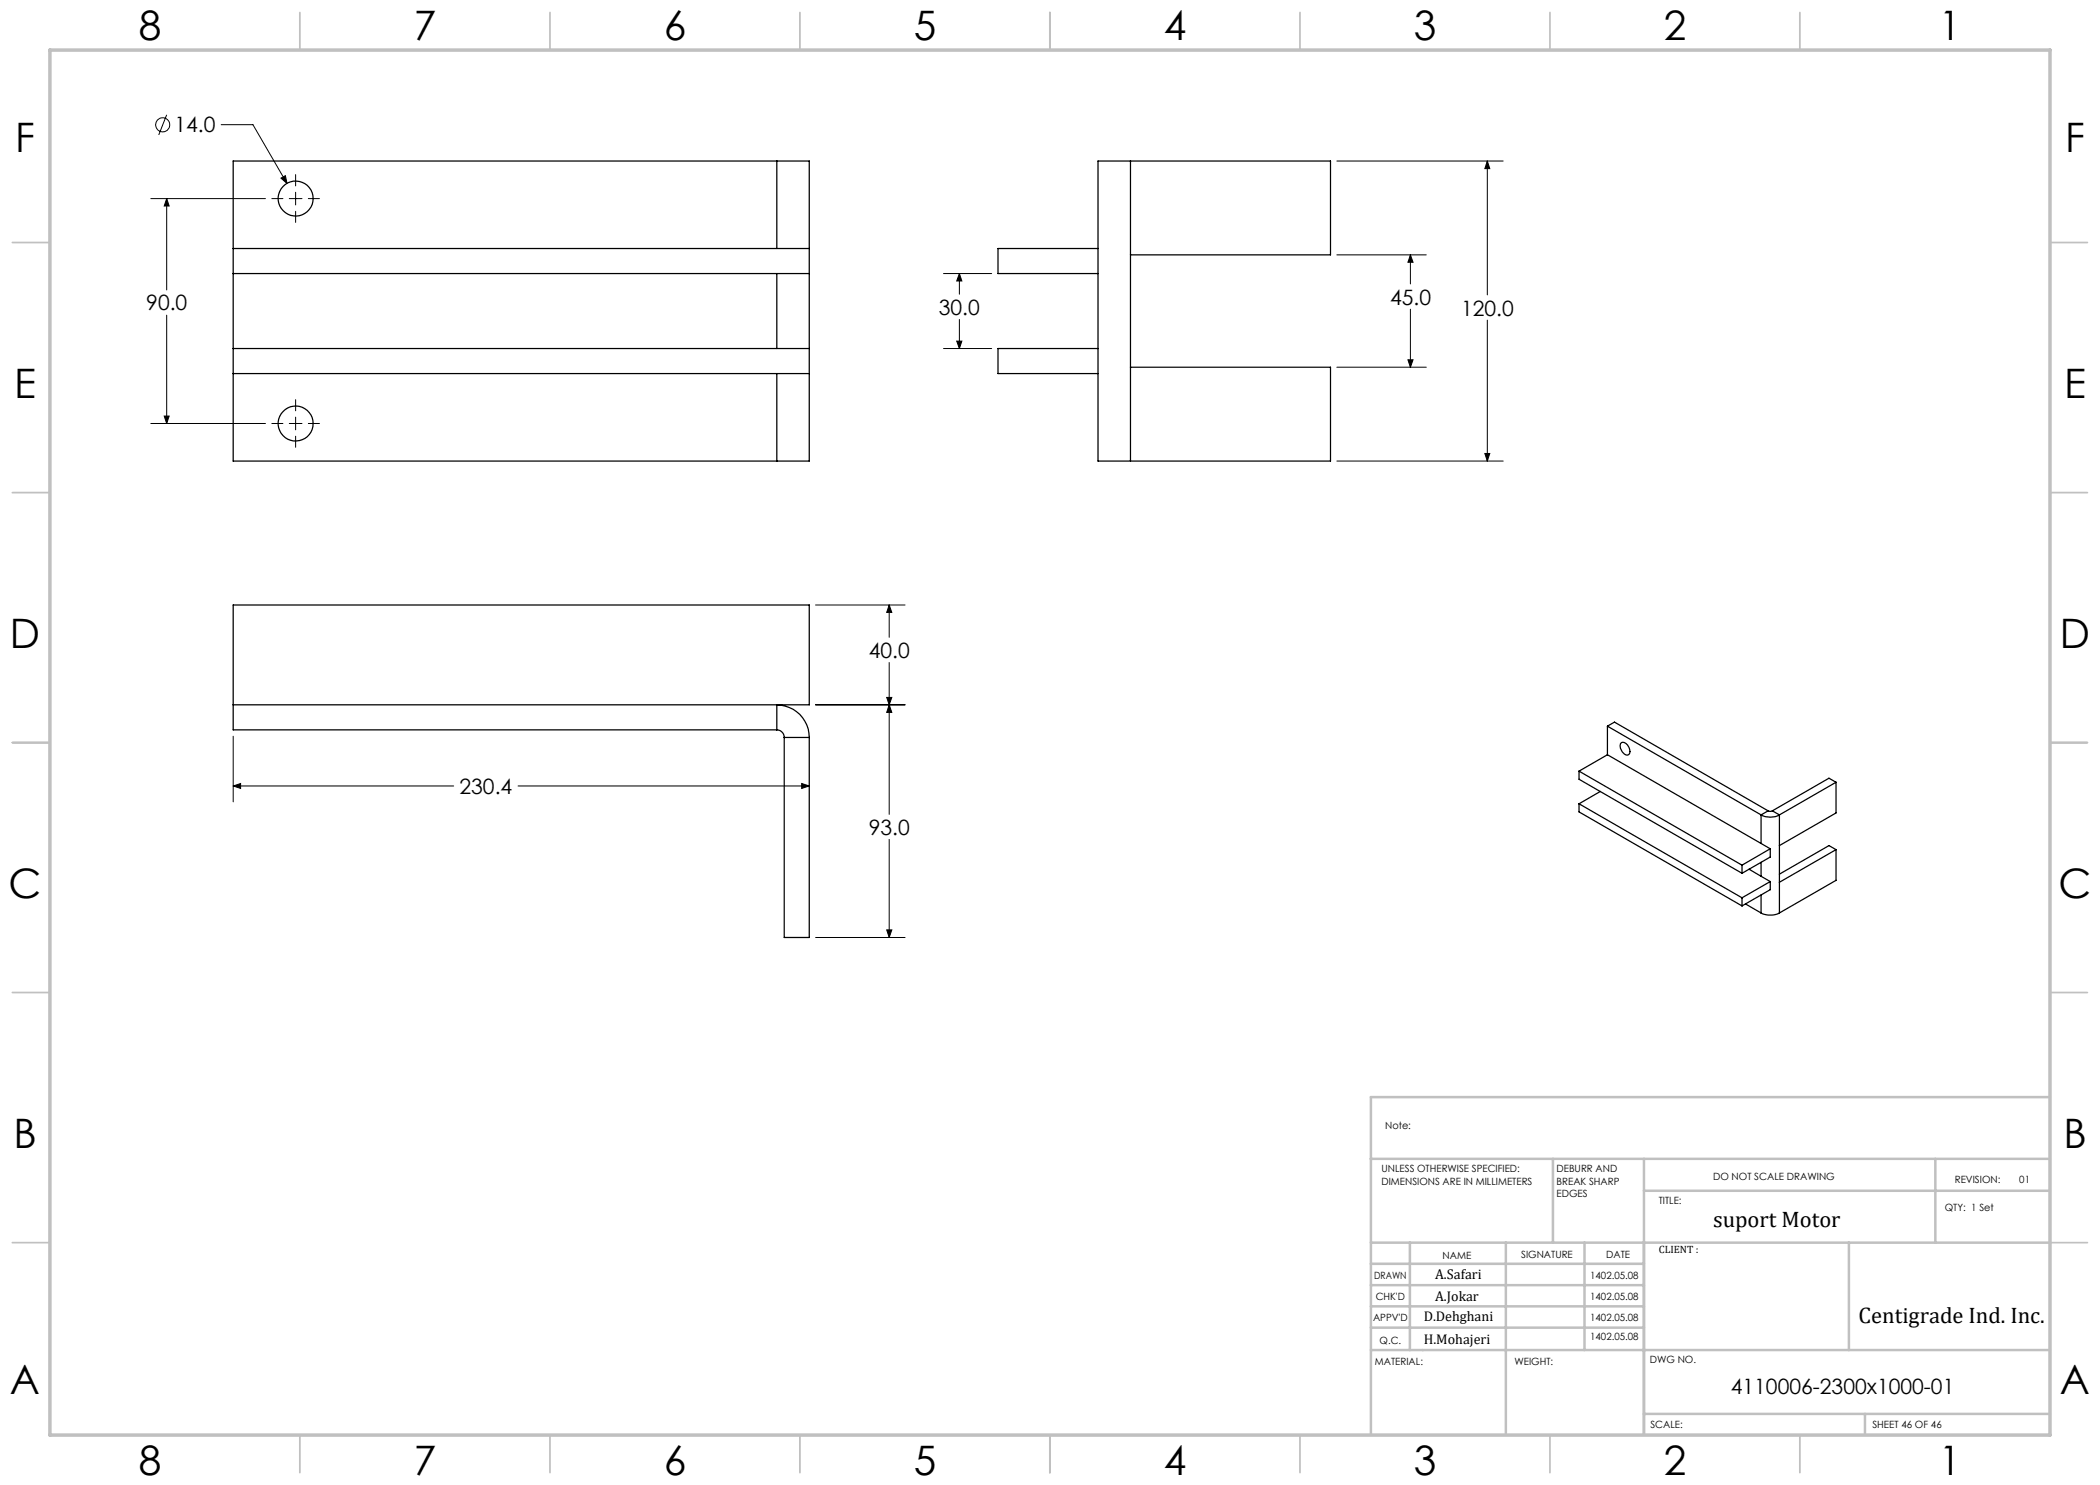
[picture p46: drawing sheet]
<svg xmlns="http://www.w3.org/2000/svg" width="420mm" height="297mm" viewBox="0 0 420 297" stroke-linecap="round" stroke-linejoin="round" font-family="sans-serif">
<defs><g id="words">
<g font-size="8.1">
<text x="27.8" y="8">8</text>
<text x="82.8" y="8">7</text>
<text x="132.8" y="8">6</text>
<text x="182.8" y="8">5</text>
<text x="232.8" y="8">4</text>
<text x="282.8" y="8">3</text>
<text x="332.8" y="8">2</text>
<text x="387.8" y="8">1</text>
<text x="3" y="30.4">F</text>
<text x="413" y="30.4">F</text>
<text x="2.8" y="79.6">E</text>
<text x="412.8" y="79.6">E</text>
<text x="2" y="129.6">D</text>
<text x="412" y="129.6">D</text>
<text x="1.7" y="179.6">C</text>
<text x="411.7" y="179.6">C</text>
<text x="2.7" y="229.6">B</text>
<text x="412.7" y="229.6">B</text>
<text x="2" y="278.9">A</text>
<text x="412" y="278.9">A</text>
<text x="27.8" y="295">8</text>
<text x="82.8" y="295">7</text>
<text x="132.8" y="295">6</text>
<text x="182.8" y="295">5</text>
<text x="232.8" y="295">4</text>
<text x="282.8" y="295">3</text>
<text x="332.8" y="295">2</text>
<text x="387.8" y="295">1</text>
</g>
<g font-size="4.5">
<text x="342.6" y="245.3">suport Motor</text>
<text x="371.7" y="264.6">Centigrade Ind. Inc.</text>
</g>
<g font-size="4.2">
<text x="34.9" y="26.5">14.0</text>
<text x="29.3" y="62.1">90.0</text>
<text x="187.8" y="62.9">30.0</text>
<text x="278" y="60.9">45.0</text>
<text x="292.2" y="63.1">120.0</text>
<text x="173.8" y="131.6">40.0</text>
<text x="91.9" y="158.8">230.4</text>
<text x="173.8" y="167">93.0</text>
<text x="346.2" y="278.8">4110006-2300x1000-01</text>
</g>
<g font-size="2.8">
<text x="287" y="255.9">A.Safari</text>
<text x="287" y="260.1">A.Jokar</text>
<text x="284.7" y="264.2">D.Dehghani</text>
<text x="284.7" y="268.7">H.Mohajeri</text>
</g>
<text font-size="2.1" x="331.8" y="250.7">CLIENT :</text>
<g font-size="2">
<text x="277" y="225.8">Note:</text>
<text x="276.3" y="234.5">UNLESS OTHERWISE SPECIFIED:</text>
<text x="276.3" y="237">DIMENSIONS ARE IN MILLIMETERS</text>
<text x="311.3" y="234.5">DEBURR AND</text>
<text x="311.3" y="237">BREAK SHARP</text>
<text x="311.3" y="239.5">EDGES</text>
<text x="342.6" y="236">DO NOT SCALE DRAWING</text>
<text x="391" y="236.6">REVISION:</text>
<text x="403.9" y="236.6">01</text>
<text x="331.8" y="240.8">TITLE:</text>
<text x="389" y="242.2">QTY: 1 Set</text>
<text x="288.5" y="251.7">NAME</text>
<text x="304.2" y="251.7">SIGNATURE</text>
<text x="321.2" y="251.7">DATE</text>
<text x="274.8" y="255.9">DRAWN</text>
<text x="318" y="255.9">1402.05.08</text>
<text x="275.1" y="260.1">CHK'D</text>
<text x="318" y="260.1">1402.05.08</text>
<text x="274.6" y="264.2">APPV'D</text>
<text x="275.9" y="268.7">Q.C.</text>
<text x="318" y="264.2">1402.05.08</text>
<text x="318" y="268">1402.05.08</text>
<text x="275" y="273">MATERIAL:</text>
<text x="302.9" y="273">WEIGHT:</text>
<text x="330" y="272.5">DWG NO.</text>
<text x="330.1" y="285.6">SCALE:</text>
<text x="374.5" y="285.6">SHEET 46 OF 46</text>
</g>
</g></defs>
<g fill="none" stroke="#000" stroke-width=".2">
<path d="M30.2 39.7h22.9M33.3 23l-1.6 4M33.3 39.7l.5 1.5h-1zM33.3 39.7v18.3M44.2 24.9h6.4l6.8 11.8M54.4 39.7h2.2M56.2 35.6l.9-.5 .3 1.6zM57.9 39.7h2.5M59.1 34.9v2.3M59.1 38.4v2.6M61.7 39.7h2.2M267.4 32.2h33.2"/>
<path d="M297.5 32.2l.5 1.5h-1zM297.5 32.2v26.8M59.1 42.3v2.2M188.7 54.7h9.6M191.9 54.7v4.1M191.9 54.7l.5 1.5h-1.1zM267.4 51h17.9M282.1 51l.5 1.5h-1zM282.1 51v5.8M33.3 63v21.7M59.1 79.9v2.3M188.7 69.7h9.6"/>
<path d="M191.3 68.2h1.1l-.5 1.5zM191.9 63.9v5.8M267.4 73.4h17.9M281.6 72h1l-.5 1.4zM282.1 61.8v11.6M297.5 64v28.2M30.2 84.7h22.9M32.8 83.2h1l-.5 1.5zM54.4 84.7h2.2M57.9 84.7h2.5M59.1 83.4v2.6M59.1 87.2v2.3"/>
<path d="M61.7 84.7h2.2M267.4 92.2h33.2M297 90.7h1l-.5 1.5zM163.1 121h17.9M177.3 139.5h1.1l-.6 1.5zM177.8 121v6.5M177.8 132.5v30.4M177.8 121l.6 1.5h-1.1zM46.6 157.2l1.5-.5v1zM46.6 147.2v13.2M46.6 157.2h44.1M103.6 157.2h58.3"/>
<path d="M160.3 156.7l1.6 .5-1.6 .5zM163.1 141h17.9M177.8 141l.6 1.5h-1.1zM177.8 167.9v19.6M163.1 187.5h17.9M177.3 186h1.1l-.6 1.5z"/>
<circle cx="32.5" cy="25" r="1.41"/>
</g>
<g fill="none" stroke="#c0c0c0" stroke-width=".35">
<path d="M60 2.5v7.5M110 2.5v7.5M160 2.5v7.5M210 2.5v7.5M260 2.5v7.5M310 2.5v7.5M360 2.5v7.5M2.5 48.5h7.5M410 48.5h7.5M2.5 98.5h7.5M410 98.5h7.5M2.5 148.5h7.5"/>
<path d="M410 148.5h7.5M2.5 198.5h7.5M410 198.5h7.5M2.5 248.5h7.5M410 248.5h7.5M60 287v7.5M110 287v7.5M160 287v7.5M210 287v7.5M260 287v7.5M310 287v7.5M360 287v7.5"/>
</g>
<g fill="none" stroke="#c0c0c0" stroke-width=".5">
<path d="M410 219.4h-135.8v67.4M274.2 231.8h135.8M310.6 231.8v16.7M328.8 231.8v55.2M328.8 238.2h81.2M387.1 231.8v16.7M274.2 248.5h135.8M274.2 257h54.6M274.2 252.8h54.6M282 248.5v21.5M301.2 248.5v38.3M316.9 248.5v21.5"/>
<path d="M369.8 248.5v21.5M274.2 265.5h54.6M274.2 261.3h54.6M274.2 270h135.8M328.8 282.8h81.2M373 282.8v4.2"/>
</g>
<path d="M10 10h400v277h-400z" fill="none" stroke="#c0c0c0" stroke-width=".7"/>
<path d="M33.3 39.7l.5 1.5h-1zM32.8 83.2h1l-.5 1.5zM56.2 35.6l1.2 1.1-.3-1.6zM281.6 72h1l-.5 1.4zM282.1 51l.5 1.5h-1zM297 90.7h1l-.5 1.5zM297.5 32.2l.5 1.5h-1zM191.3 68.2h1.1l-.5 1.5zM191.9 54.7l.5 1.5h-1.1zM177.8 141l.6 1.5h-1.1zM177.3 186h1.1l-.6 1.5zM177.8 121l.6 1.5h-1.1zM177.3 139.5h1.1l-.6 1.5zM160.3 156.7l1.6 .5-1.6 .5zM46.6 157.2l1.5-.5v1z" fill="#000"/>
<g fill="none" stroke="#000" stroke-width=".25">
<path d="M155.4 32.2h6.5v60h-6.5M155.4 32.2h-108.8v60h108.8M155.4 32.2v17.5M226.1 32.2h-6.5v60h6.5M226.1 32.2h40v18.8h-40M226.1 32.2v60M46.6 49.7h115.3M46.6 54.7h115.3M155.4 54.7v15M219.6 49.7h-20v5h20M46.6 74.7h115.3M46.6 69.7h115.3"/>
<path d="M155.4 74.7v17.5M219.6 69.7h-20v5h20M226.1 73.4h40v18.8h-40M46.6 141h115.3v-20h-115.3v25h108.8M155.4 146a1.51 1.51 0 0 1 1.4 1.5M155.4 146v-5a6.5 6.5 0 0 1 6.5 6.5M156.8 147.5v40h5.1v-40M156.8 147.5h5.1M315.8 154.2l32.6 18.8M315.8 154.2v1.7l32.6 18.8M320.1 158.3l-4.3 2.5M321.5 151l32.5 18.8"/>
<path d="M321.5 151l-5.7 3.2M321.5 145.2l1.4-.8 30.7 17.8M321.5 145.2l30.7 17.8M321.5 145.2v5.8M324.2 148.6a.99 .99 0 0 1 1.4 .7 1.13 1.13 0 0 1-.1 1.7 1.81 1.81 0 0 1-1.3-2.4zM367.2 156.5l-1.4-.9-11.3 6.6M367.2 156.5l-11.3 6.5M367.2 156.5v6.1l-11.3 6.5M315.8 160.8v1.6l32.6 18.8M315.8 160.8l32.6 18.8M348.4 173v1.7M348.4 179.6v1.6"/>
<path d="M349.8 173.8l2.4 1.5M352.2 163a3.9 3.9 0 0 0 3.7 0M352.2 175.3l1.8 1M352.2 163v5.7M352.2 172.5v2.8M352.2 179v3.6M353.6 162.2l.3 .1 .6-.1M353.6 162.2l-1.4 .8M354 169.8l-5.6 3.2M354 169.8v1.6l-5.6 3.3M354 176.3v1.6l-5.6 3.3M354 176.3l-5.6 3.3"/>
<path d="M354.5 162.2l1.4 .8M355.9 163v19.6M367.2 169.9v6.2l-11.3 6.5M367.2 169.9l-11.3 6.6M367.2 169.9l-1.4-.8-9.9 5.7M349.1 180.8l3.1 1.8M352.2 182.6a4.2 4.2 0 0 0 3.7 0"/>
<circle cx="59.1" cy="39.7" r="3.5"/>
<circle cx="59.1" cy="84.7" r="3.5"/>
</g>
<use href="#words"/>
</svg>
